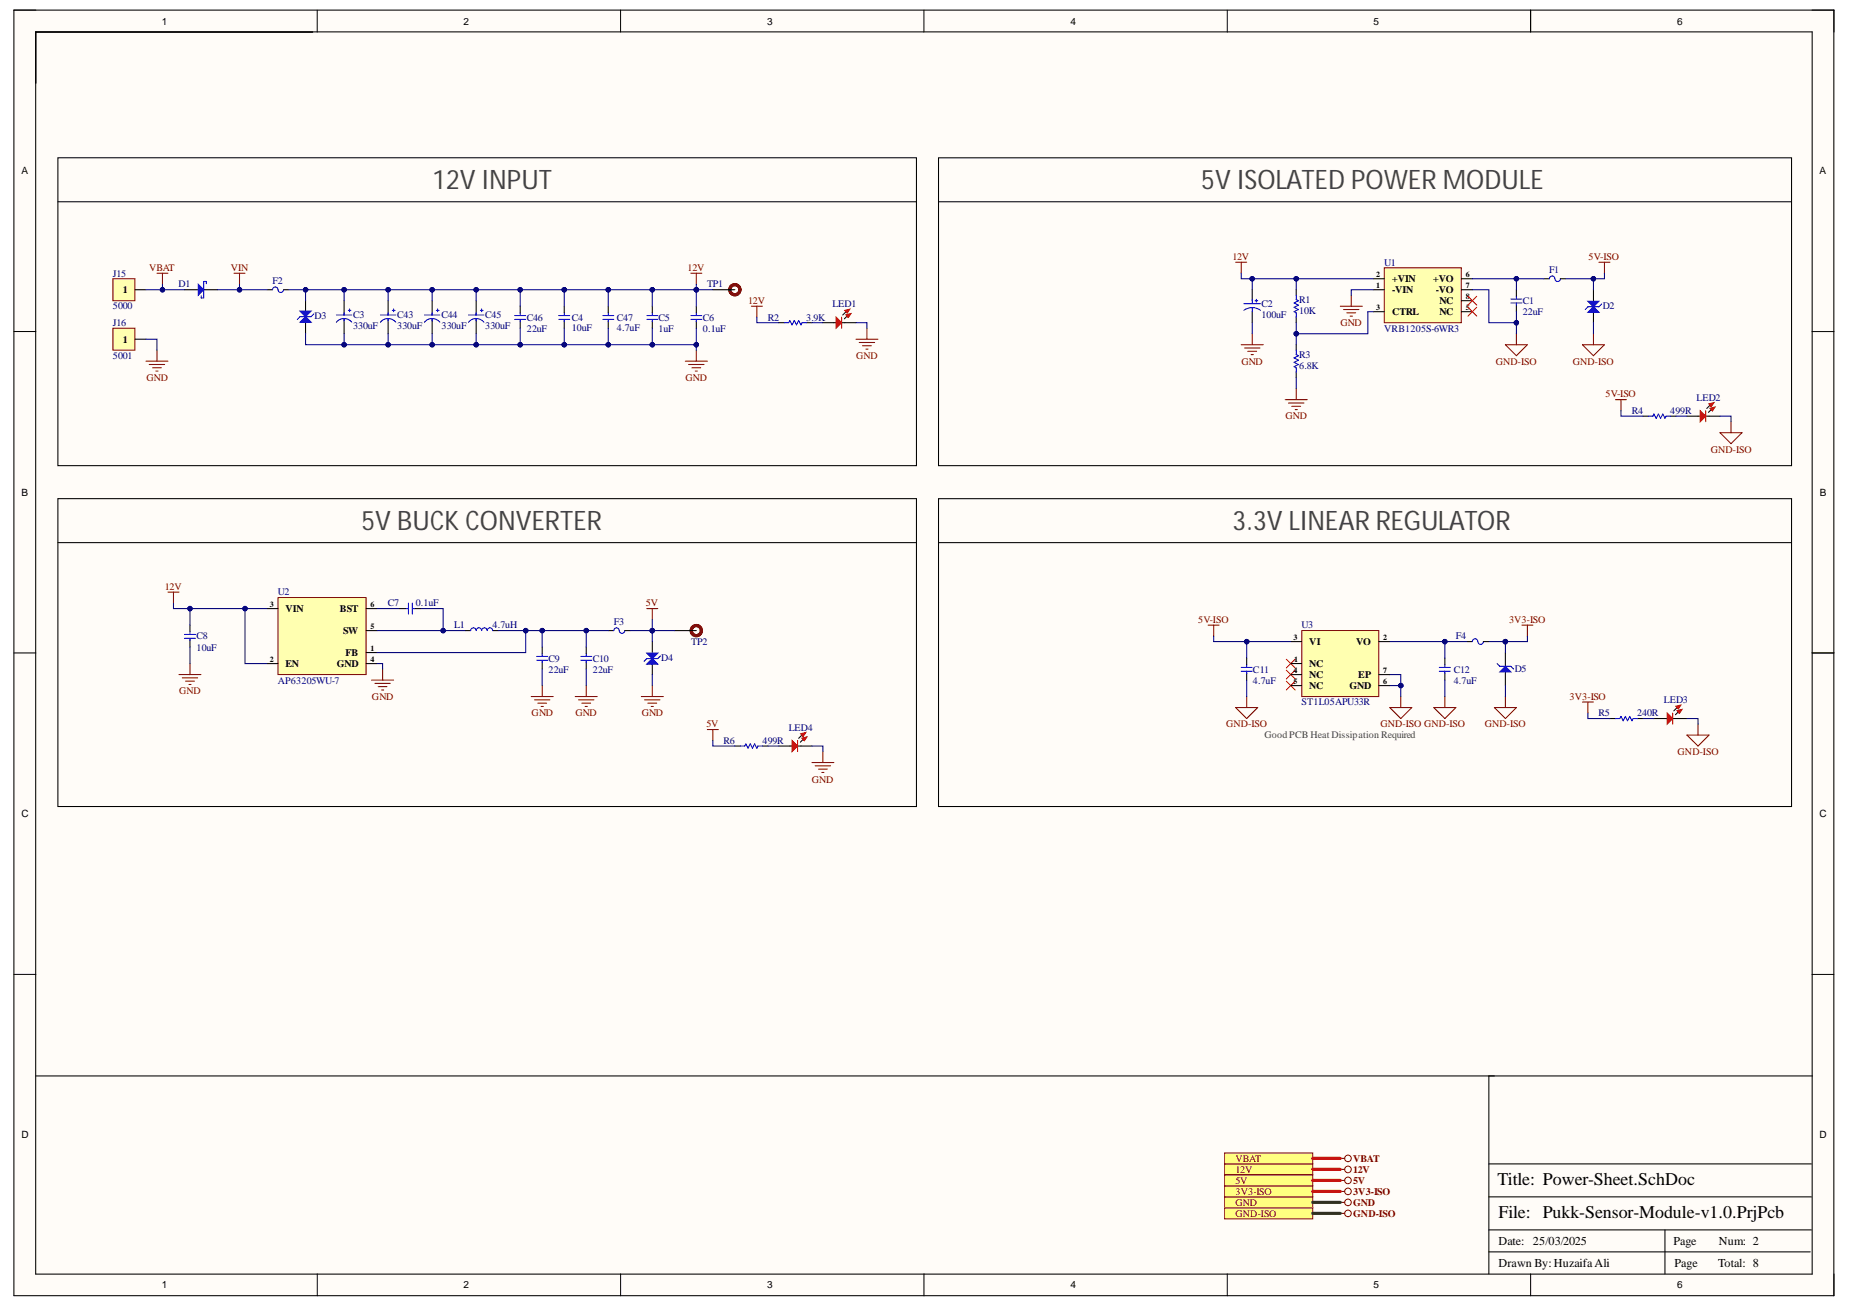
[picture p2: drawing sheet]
<svg xmlns="http://www.w3.org/2000/svg" width="297mm" height="210mm" viewBox="0 0 297 210" stroke-linecap="round" stroke-linejoin="round" font-family="sans-serif">
<defs><g id="words">
<g font-size="4.3" fill="#434343">
<text x="69.5" y="30.3">12V INPUT</text>
<text x="192.9" y="30.3">5V ISOLATED POWER MODULE</text>
<text x="58" y="85.1">5V BUCK CONVERTER</text>
<text x="197.9" y="85.1">3.3V LINEAR REGULATOR</text>
</g>
<g font-size="2.9">
<text x="240.4" y="190.4">Title: Power-Sheet.SchDoc</text>
<text x="240.6" y="195.7">File: Pukk-Sensor-Module-v1.0.PrjPcb</text>
</g>
<g font-size="1.9">
<text x="240.6" y="203.5">Drawn By:HuzaifaAli</text>
<text x="240.6" y="199.9">Date: 25/03/2025</text>
<text x="268.7" y="199.9">Page</text>
<text x="268.9" y="203.5">Page</text>
<text x="275.9" y="203.5">Total: 8</text>
<text x="276" y="199.9">Num: 2</text>
</g>
<g font-size="1.6">
<text x="26" y="4">1</text>
<text x="74.4" y="4">2</text>
<text x="123.2" y="4">3</text>
<text x="171.9" y="4">4</text>
<text x="220.5" y="4">5</text>
<text x="269.3" y="4">6</text>
<text x="3.5" y="28">A</text>
<text x="292.1" y="28">A</text>
<text x="19.7" y="47.1">1</text>
<text x="223.5" y="45.3">+VIN</text>
<text x="223.5" y="47.1">-VIN</text>
<text x="230.1" y="45.3">+VO</text>
<text x="230.5" y="47.1">-VO</text>
<text x="223.5" y="50.6">CTRL</text>
<text x="231.1" y="48.9">NC</text>
<text x="231.1" y="50.6">NC</text>
<text x="19.7" y="55">1</text>
<text x="3.5" y="79.6">B</text>
<text x="292.2" y="79.6">B</text>
<text x="45.9" y="98.3">VIN</text>
<text x="54.6" y="98.3">BST</text>
<text x="55.1" y="101.9">SW</text>
<text x="45.9" y="107.1">EN</text>
<text x="54.1" y="107.1">GND</text>
<text x="55.5" y="105.3">FB</text>
<text x="210.2" y="103.5">VI</text>
<text x="210.2" y="107.1">NC</text>
<text x="217.8" y="103.5">VO</text>
<text x="210.2" y="108.9">NC</text>
<text x="210.2" y="110.6">NC</text>
<text x="216.7" y="110.6">GND</text>
<text x="218.1" y="108.9">EP</text>
<text x="3.5" y="131.3">C</text>
<text x="292.1" y="131.3">C</text>
<text x="3.5" y="182.8">D</text>
<text x="292.1" y="182.8">D</text>
<text x="26" y="206.9">1</text>
<text x="74.4" y="206.9">2</text>
<text x="123.2" y="206.9">3</text>
<text x="171.9" y="206.9">4</text>
<text x="220.5" y="206.9">5</text>
<text x="269.3" y="206.9">6</text>
</g>
<g font-size="1.6" fill="#800000">
<text x="197.9" y="41.8">12V</text>
<text x="255.1" y="41.8">5V-ISO</text>
<text x="23.9" y="43.5">VBAT</text>
<text x="37.1" y="43.5">VIN</text>
<text x="110.4" y="43.5">12V</text>
<text x="120.1" y="48.9">12V</text>
<text x="215.2" y="52.4">GND</text>
<text x="137.5" y="57.6">GND</text>
<text x="199.3" y="58.6">GND</text>
<text x="240.2" y="58.6">GND-ISO</text>
<text x="252.5" y="58.6">GND-ISO</text>
<text x="23.5" y="61.2">GND</text>
<text x="110.1" y="61.2">GND</text>
<text x="257.8" y="63.8">5V-ISO</text>
<text x="206.4" y="67.4">GND</text>
<text x="274.7" y="72.7">GND-ISO</text>
<text x="26.5" y="94.8">12V</text>
<text x="103.7" y="97.4">5V</text>
<text x="192.4" y="100.1">5V-ISO</text>
<text x="242.3" y="100.1">3V3-ISO</text>
<text x="28.8" y="111.5">GND</text>
<text x="59.7" y="112.4">GND</text>
<text x="252" y="112.4">3V3-ISO</text>
<text x="85.4" y="115">GND</text>
<text x="92.4" y="115">GND</text>
<text x="103" y="115">GND</text>
<text x="113.4" y="116.8">5V</text>
<text x="196.9" y="116.8">GND-ISO</text>
<text x="221.6" y="116.8">GND-ISO GND-ISO</text>
<text x="238.4" y="116.8">GND-ISO</text>
<text x="130.4" y="125.7">GND</text>
<text x="269.4" y="121.2">GND-ISO</text>
<text x="198.4" y="191.9">3V3-ISO</text>
<text x="198.4" y="188.3">12V</text>
<text x="198.4" y="186.6">VBAT</text>
<text x="198.4" y="190.1">5V</text>
<text x="217.2" y="191.9">3V3-ISO</text>
<text x="217.2" y="188.3">12V</text>
<text x="217.2" y="186.6">VBAT</text>
<text x="217.2" y="190.1">5V</text>
<text x="198.4" y="193.7">GND</text>
<text x="198.4" y="195.4">GND-ISO</text>
<text x="217.2" y="193.7">GND</text>
<text x="217.2" y="195.4">GND-ISO</text>
</g>
<g font-size="1.6" fill="#000080">
<text x="18.1" y="44.5">J15</text>
<text x="28.7" y="46.1">D1</text>
<text x="43.7" y="45.6">F2</text>
<text x="113.5" y="46.1">TP1</text>
<text x="222.2" y="42.7">U1</text>
<text x="248.7" y="43.9">F1</text>
<text x="18.1" y="49.7">5000</text>
<text x="18.1" y="52.4">J16</text>
<text x="50.5" y="51.2">D3</text>
<text x="56.7" y="51.1">C3</text>
<text x="56.7" y="52.8">330uF</text>
<text x="63.8" y="51.1">C43</text>
<text x="63.8" y="52.8">330uF</text>
<text x="70.9" y="51.1">C44</text>
<text x="70.9" y="52.8">330uF</text>
<text x="77.9" y="51.1">C45</text>
<text x="77.9" y="52.8">330uF</text>
<text x="84.6" y="51.5">C46</text>
<text x="84.6" y="53.3">22uF</text>
<text x="91.8" y="51.5">C4</text>
<text x="91.8" y="53.1">10uF</text>
<text x="99.1" y="51.5">C47</text>
<text x="99.1" y="53.1">4.7uF</text>
<text x="105.7" y="51.5">C5</text>
<text x="105.7" y="53.3">1uF</text>
<text x="112.9" y="51.5">C6</text>
<text x="112.9" y="53.3">0.1uF</text>
<text x="123.3" y="51.5">R2</text>
<text x="129.4" y="51.5">3.9K</text>
<text x="133.7" y="49.3">LED1</text>
<text x="202.5" y="49.4">C2</text>
<text x="202.5" y="51.1">100uF</text>
<text x="208.6" y="48.7">R1</text>
<text x="208.6" y="50.5">10K</text>
<text x="222.2" y="53.3">VRB1205S-6WR3</text>
<text x="244.5" y="48.9">C1</text>
<text x="244.5" y="50.6">22uF</text>
<text x="257.3" y="49.6">D2</text>
<text x="18.1" y="57.6">5001</text>
<text x="208.6" y="57.5">R3</text>
<text x="208.6" y="59.3">6.8K</text>
<text x="272.4" y="64.3">LED2</text>
<text x="262" y="66.5">R4</text>
<text x="268.2" y="66.5">499R</text>
<text x="44.6" y="95.6">U2</text>
<text x="62.3" y="97.4">C7</text>
<text x="66.7" y="97.4">0.1uF</text>
<text x="72.9" y="100.9">L1</text>
<text x="79.1" y="100.9">4.7uH</text>
<text x="98.6" y="100.4">F3</text>
<text x="209" y="100.9">U3</text>
<text x="31.6" y="102.7">C8</text>
<text x="31.6" y="104.5">10uF</text>
<text x="88.1" y="106.3">C9</text>
<text x="95.2" y="106.3">C10</text>
<text x="106.2" y="106.2">D4</text>
<text x="111" y="103.5">TP2</text>
<text x="233.7" y="102.7">F4</text>
<text x="243.2" y="107.9">D5</text>
<text x="44.6" y="109.8">AP63205WU-7</text>
<text x="88.1" y="108">22uF</text>
<text x="95.2" y="108">22uF</text>
<text x="201.2" y="108">C11</text>
<text x="201.2" y="109.8">4.7uF</text>
<text x="209" y="113.3">ST1L05APU33R</text>
<text x="233.4" y="108">C12</text>
<text x="233.4" y="109.8">4.7uF</text>
<text x="267.2" y="112.8">LED3</text>
<text x="116.2" y="119.4">R6</text>
<text x="122.4" y="119.4">499R</text>
<text x="126.6" y="117.3">LED4</text>
<text x="256.7" y="115">R5</text>
<text x="262.8" y="115">240R</text>
</g>
<text font-size="1.6" fill="#434343" x="203" y="118.6">Good PCB Heat Dissipation Required</text>
<g font-size="1.3">
<text x="221" y="44.5">2</text>
<text x="221" y="46.2">1</text>
<text x="235.4" y="46.2">7</text>
<text x="235.4" y="44.5">6</text>
<text x="221" y="49.8">3</text>
<text x="235.4" y="48">8</text>
<text x="235.4" y="49.8">5</text>
<text x="43.3" y="97.5">3</text>
<text x="59.5" y="101">5</text>
<text x="59.5" y="97.5">6</text>
<text x="43.3" y="106.3">2</text>
<text x="59.5" y="104.6">1</text>
<text x="59.5" y="106.3">4</text>
<text x="207.7" y="102.8">3</text>
<text x="207.8" y="106.3">1</text>
<text x="222.1" y="102.8">2</text>
<text x="207.7" y="108.1">4</text>
<text x="207.7" y="109.8">5</text>
<text x="222.1" y="109.8">6</text>
<text x="222.1" y="108.1">7</text>
</g>
</g></defs>
<g fill="#fffcf8">
<path d="M2.2 1.6h292.3v206.5h-292.3z" fill-rule="evenodd"/>
<path d="M5.8 5.2h285.1v199.4h-285.1z" fill-rule="evenodd"/>
</g>
<g fill="none" stroke="#000" stroke-width=".16">
<path d="M2.2 1.6h3.6M50.9 1.6v3.6M99.6 1.6v3.6M148.3 1.6v3.6M197 1.6v3.6M245.8 1.6v3.6M290.9 1.6h3.6v3.6M2.2 53.2h3.6M290.9 53.3h3.6M2.2 104.9h3.6M290.9 104.9h3.6M2.2 156.5h3.6"/>
<path d="M290.9 156.5h3.6M50.9 204.6v3.5M99.6 204.6v3.5M148.4 204.6v3.5M197 204.6v3.5M245.8 204.6v3.5M294.5 204.6v3.5"/>
</g>
<g fill="none" stroke="#000" stroke-width=".17">
<path d="M2.2 1.6h292.2v206.5h-292.2zM5.7 5.1h285.3v199.5h-285.3zM245.8 1.6v3.5M9.3 25.3h137.8v49.5h-137.8zM9.3 32.4h137.8M136 50.8l-.4 .4M9.3 80.1h137.8v49.4h-137.8zM9.3 87.1h137.8M291 104.9h3.5M291 172.8h-51.9v31.8M239.1 197.5h51.7M239.1 192.2h51.7"/>
<path d="M239.1 186.9h51.7M267.3 197.5v7.1M239.1 201.1h51.6"/>
</g>
<path d="M135.8 50.6l.8-.3-.4 .7z" fill-rule="evenodd" fill="#c00"/>
<path d="M135.8 50.6l.8-.3-.4 .7z" fill="none" stroke="#c00" stroke-width=".16"/>
<path d="M135.8 50.1l-.5 .5" fill="none" stroke="#000" stroke-width=".17"/>
<path d="M135.6 49.9l.9-.3-.5 .7z" fill-rule="evenodd" fill="#c00"/>
<path d="M135.6 49.9l.9-.3-.5 .7z" fill="none" stroke="#c00" stroke-width=".16"/>
<path d="M132.1 51.8h2.1M135.1 51.8h2.3" fill="none" stroke="#000" stroke-width=".17"/>
<path d="M135.1 50.9v1.8" fill="none" stroke="#c00" stroke-width=".17"/>
<path d="M134.2 50.9l.9 .9-.9 .9z" fill="#c00"/>
<path d="M134.2 50.9l.9 .9-.9 .9z" fill="none" stroke="#c00" stroke-width=".17"/>
<path d="M120.6 49.2h1.8M121.5 49.2v1.7M137.4 54.5h3.6M138 55h2.4M138.5 55.5h1.4M139 56.1h.4M139.2 52.7v1.8M194 100.4h1.7M194.9 100.4v1.8M244.4 100.4h1.7M245.2 100.4v1.8" fill="none" stroke="#800000" stroke-width=".17"/>
<path d="M125.1 51.8h.8M129.5 51.8h.9M150.7 80.1h137v49.4h-137zM150.7 87.1h137M200.2 105.7v1M200.2 108.1v1.1M269.5 114.3l-.5 .5" fill="none" stroke="#000" stroke-width=".17"/>
<path d="M125.9 51.8h.7l.2-.3 .4 .7 .3-.7 .4 .7 .3-.7 .4 .7 .2-.4h.7M199.3 107.8h1.8M199.3 107.2h1.8M200.2 106.7v.4M200.2 107.8v.4" fill="none" stroke="#00f" stroke-width=".17"/>
<path d="M206.5 105.9l1.5 1.4M206.5 107.6l1.5 1.4M206.5 109.4l1.5 1.4M208 105.9l-1.5 1.4M208 107.6l-1.5 1.4M208 109.4l-1.5 1.4" fill="none" stroke="#f00" stroke-width=".16"/>
<path d="M269.2 114.1l.9-.2-.4 .7z" fill-rule="evenodd" fill="#c00"/>
<path d="M269.2 114.1l.9-.2-.4 .7z" fill="none" stroke="#c00" stroke-width=".16"/>
<path d="M269.3 113.6l-.6 .6" fill="none" stroke="#000" stroke-width=".17"/>
<path d="M269.1 113.4l.8-.2-.4 .6z" fill-rule="evenodd" fill="#c00"/>
<path d="M269.1 113.4l.8-.2-.4 .6z" fill="none" stroke="#c00" stroke-width=".16"/>
<path d="M265.6 115.4h2.1M268.6 115.4h2.3" fill="none" stroke="#000" stroke-width=".17"/>
<path d="M268.6 114.5v1.8" fill="none" stroke="#c00" stroke-width=".17"/>
<path d="M267.7 114.5l.9 .9-.9 .9z" fill="#c00"/>
<path d="M267.7 114.5l.9 .9-.9 .9z" fill="none" stroke="#c00" stroke-width=".17"/>
<path d="M254.1 112.7h1.7M255 112.7v1.8" fill="none" stroke="#800000" stroke-width=".17"/>
<path d="M258.5 115.4h.9M262.9 115.4h.9M5.8 172.8h234.1" fill="none" stroke="#000" stroke-width=".17"/>
<path d="M259.4 115.4h.7l.2-.3 .3 .7 .4-.7 .3 .7 .4-.7 .3 .7 .2-.4h.7" fill="none" stroke="#00f" stroke-width=".17"/>
<path d="M209 101.3h12.4v10.6h-12.4z" fill-rule="evenodd" fill="#ffffb0"/>
<path d="M209 101.3h12.4v10.6h-12.4z" fill="none" stroke="#800000" stroke-width=".16"/>
<path d="M29.6 46.5h2.2M32.7 46.5h2.2M207.2 103h1.8M207.2 106.6h1.8M207.2 110.1h1.8M207.2 108.3h1.8M221.4 103h1.7M221.4 110.1h1.7M221.4 108.3h1.7M235.5 103h.9M238.2 103h.9" fill="none" stroke="#000" stroke-width=".17"/>
<path d="M236.4 103a.44 .44 0 0 1 .4-.4 .44 .44 0 0 1 .5 .4 .44 .44 0 0 0 .4 .5 .44 .44 0 0 0 .5-.5" fill="none" stroke="#00f" stroke-width=".17"/>
<path d="M25.2 43.9h1.8M26.1 43.9v1.7" fill="none" stroke="#800000" stroke-width=".17"/>
<path d="M31.8 45.6l.9 .9-.9 .9z" fill="#00f"/>
<path d="M31.8 45.6l.9 .9-.9 .9zM33.1 45.6v-.4h-.4v2.7h-.4v-.4" fill="none" stroke="#00f" stroke-width=".17"/>
<path d="M150.7 25.3h137v49.5h-137zM150.7 32.4h137" fill="none" stroke="#000" stroke-width=".17"/>
<path d="M222.3 43h12.3v8.8h-12.3z" fill-rule="evenodd" fill="#ffffb0"/>
<path d="M222.3 43h12.3v8.8h-12.3z" fill="none" stroke="#800000" stroke-width=".16"/>
<g fill="none" stroke="#000" stroke-width=".17">
<path d="M42.9 46.5h.9M45.5 46.5h.9M114.5 46.5h3.5M208.1 46.5v.9M208.1 50.9v.9M208.1 55.4v.8M208.1 59.8v.9M220.5 46.5h1.8M220.5 44.8h1.8M220.5 50.1h1.8M234.6 48.3h1.8M234.6 46.5h1.8"/>
<path d="M234.6 44.8h1.8M234.6 50.1h1.8M243.5 46.5v1.1M243.5 48.9v1.2M128.9 118.8l-.4 .4"/>
</g>
<g fill="none" stroke="#800000" stroke-width=".17">
<path d="M37.6 43.9h1.7M38.5 43.9v1.7M110 58h3.6M110.6 58.5h2.4M110.9 43.9h1.8M111.1 59.1h1.4M111.6 59.6h.4M111.8 43.9v1.7M111.8 56.2v1.8M198.4 42.1h1.8M199.3 42.1v1.8M199.3 55.4h3.5"/>
<path d="M199.8 55.9h2.5M200.3 56.4h1.5M200.9 56.9h.3M201.1 53.6v1.8M215.2 49.2h3.5M215.7 49.7h2.5M216.3 50.2h1.4M216.8 50.8h.3M217 47.4v1.8M241.7 55.4h3.5l-1.7 1.7zM243.5 53.6v1.8M256.7 42.1h1.8"/>
<path d="M257.6 42.1v1.8M206.4 64.2h3.5M206.9 64.7h2.5M207.4 65.3h1.4M208 65.8h.3M208.1 62.4v1.8"/>
</g>
<path d="M43.8 46.5a.44 .44 0 0 1 .4-.4 .44 .44 0 0 1 .4 .4 .44 .44 0 0 0 .5 .5 .44 .44 0 0 0 .4-.5M208.1 47.4v.7l.4 .2-.7 .4 .7 .3-.7 .4 .7 .3-.7 .4 .3 .1v.7M208.1 56.2v.7l.4 .2-.7 .4 .7 .3-.7 .4 .7 .3-.7 .4 .3 .2v.7M242.6 48.7h1.8M242.6 48h1.8M243.5 47.6v.3M243.5 48.7v.3" fill="none" stroke="#00f" stroke-width=".17"/>
<circle cx="118" cy="46.5" r=".81" fill="none" stroke="#5b0f00" stroke-width=".51"/>
<path d="M235.7 47.6l1.4 1.4M235.7 49.4l1.4 1.4M237.1 47.6l-1.4 1.4M237.1 49.4l-1.4 1.4" fill="none" stroke="#f00" stroke-width=".16"/>
<path d="M128.7 118.5l.9-.2-.4 .7z" fill-rule="evenodd" fill="#c00"/>
<path d="M128.7 118.5l.9-.2-.4 .7z" fill="none" stroke="#c00" stroke-width=".16"/>
<path d="M128.8 118l-.6 .6" fill="none" stroke="#000" stroke-width=".17"/>
<path d="M128.6 117.8l.8-.2-.4 .7z" fill-rule="evenodd" fill="#c00"/>
<path d="M128.6 117.8l.8-.2-.4 .7z" fill="none" stroke="#c00" stroke-width=".16"/>
<path d="M125.1 119.8h2.1M128.1 119.8h2.3" fill="none" stroke="#000" stroke-width=".17"/>
<path d="M128.1 118.9v1.8" fill="none" stroke="#c00" stroke-width=".17"/>
<path d="M127.2 118.9l.9 .9-.9 .9z" fill="#c00"/>
<path d="M127.2 118.9l.9 .9-.9 .9z" fill="none" stroke="#c00" stroke-width=".17"/>
<path d="M103.8 97.7h1.8M104.7 97.7v1.8M113.6 117.2h1.7M114.5 117.2v1.7M130.4 122.5h3.5M130.9 123h2.5M131.4 123.5h1.4M132 124.1h.3M132.1 120.7v1.8" fill="none" stroke="#800000" stroke-width=".17"/>
<path d="M108.3 101.3h3.5M118 119.8h.9M122.4 119.8h.9" fill="none" stroke="#000" stroke-width=".17"/>
<path d="M118.9 119.8h.7l.2-.3 .3 .7 .4-.7 .3 .7 .4-.7 .3 .7 .2-.4h.7" fill="none" stroke="#00f" stroke-width=".17"/>
<circle cx="111.8" cy="101.3" r=".81" fill="none" stroke="#5b0f00" stroke-width=".51"/>
<path d="M44.6 96h14.2v12.3h-14.2z" fill-rule="evenodd" fill="#ffffb0"/>
<path d="M44.6 96h14.2v12.3h-14.2z" fill="none" stroke="#800000" stroke-width=".16"/>
<g fill="none" stroke="#000" stroke-width=".17">
<path d="M255.8 46.5v1.8M255.8 50.1v1.7M42.9 97.7h1.7M58.8 97.7h1.8M64.1 97.7h1M66.5 97.7h1.1M30.5 100.4v1M30.5 102.8v1.1M42.9 106.6h1.7M58.8 104.8h1.8M58.8 106.6h1.8M58.8 101.3h1.8"/>
<path d="M87.1 103.9v1.1M87.1 106.3v1.2M94.1 103.9v1.1M94.1 106.3v1.2"/>
</g>
<g fill="none" stroke="#00f" stroke-width=".17">
<path d="M65.1 97.7h.4M65.6 96.9v1.7M66.2 97.7h.4M66.2 96.9v1.7M29.6 102.5h1.8M29.6 101.9h1.8M30.5 101.4v.4M30.5 102.5v.4M86.2 106h1.7M86.2 105.4h1.7M87.1 105v.3M87.1 106v.4"/>
<path d="M93.2 106h1.8M93.2 105.4h1.8M94.1 105v.3M94.1 106v.4"/>
</g>
<g fill="none" stroke="#800000" stroke-width=".17">
<path d="M27 95.1h1.7M27.9 95.1v1.8M28.7 108.3h3.6M29.3 108.9h2.4M29.8 109.4h1.4M30.3 109.9h.4M30.5 106.6v1.7M59.7 109.2h3.5M60.2 109.7h2.5M60.7 110.3h1.4M61.3 110.8h.3M61.4 107.5v1.7"/>
<path d="M85.3 111.9h3.5M85.8 112.4h2.5M86.4 112.9h1.4M86.9 113.5h.3M87.1 110.1v1.8M92.4 111.9h3.5M92.9 112.4h2.5M93.4 112.9h1.4M94 113.5h.3M94.1 110.1v1.8M103 111.9h3.5M103.5 112.4h2.5"/>
<path d="M104 112.9h1.4M104.6 113.5h.3M104.7 110.1v1.8M198.4 113.6h3.5l-1.7 1.8zM200.2 111.9v1.7M230.2 113.6h3.6l-1.8 1.8zM232 111.9v1.7M239.9 113.6h3.6l-1.8 1.8zM241.7 111.9v1.7M270.9 118.1h3.5l-1.8 1.7zM272.6 116.3v1.8"/>
</g>
<path d="M255 50.2l.8-.9 .9 .9z" fill="#00f"/>
<path d="M255 50.2l.8-.9 .9 .9zM257.2 48.8l-.5 .5h-1.7l-.5 .4" fill="none" stroke="#00f" stroke-width=".17"/>
<path d="M255 48.4h1.7l-.9 .9z" fill="#00f"/>
<path d="M255 48.4h1.7l-.9 .9z" fill="none" stroke="#00f" stroke-width=".17"/>
<path d="M254.1 55.4h3.5l-1.8 1.7zM255.8 53.6v1.8" fill="none" stroke="#800000" stroke-width=".17"/>
<path d="M104.7 103v1.8M104.7 106.6v1.7" fill="none" stroke="#000" stroke-width=".17"/>
<path d="M103.8 106.7l.9-.9 .9 .9z" fill="#00f"/>
<path d="M103.8 106.7l.9-.9 .9 .9zM106.1 105.3l-.5 .5h-1.8l-.4 .4" fill="none" stroke="#00f" stroke-width=".17"/>
<path d="M103.8 104.9h1.8l-.9 .9z" fill="#00f"/>
<path d="M248.8 44.8a.44 .44 0 0 1 .4-.5 .44 .44 0 0 1 .5 .5 .44 .44 0 0 0 .4 .4 .44 .44 0 0 0 .4-.4M103.8 104.9h1.8l-.9 .9z" fill="none" stroke="#00f" stroke-width=".17"/>
<path d="M247.9 44.8h.9M250.5 44.8h.9M241.7 104.8v2.2M241.7 107.9v2.2" fill="none" stroke="#000" stroke-width=".17"/>
<path d="M240.8 107.9l.9-.9 .9 .9z" fill="#00f"/>
<path d="M89.7 51.3h1.8M89.7 50.7h1.8M90.6 50.2v.4M90.6 51.3v.3M110.9 51.3h1.8M110.9 50.7h1.8M111.8 50.2v.4M111.8 51.3v.3M240.4 106.6l.4 .4h1.8l.4 .5M240.8 107.9l.9-.9 .9 .9z" fill="none" stroke="#00f" stroke-width=".17"/>
<path d="M223.1 113.6h3.6l-1.8 1.8zM224.9 111.9v1.7" fill="none" stroke="#800000" stroke-width=".17"/>
<path d="M90.6 49.2v1M90.6 51.6v1.1M111.8 49.2v1M111.8 51.6v1.1" fill="none" stroke="#000" stroke-width=".17"/>
<path d="M196.6 192.2h14.2v1.8h-14.2z" fill-rule="evenodd" fill="#ffff80"/>
<g fill="none" stroke="#800000" stroke-width=".16">
<path d="M196.6 192.2h14.2v1.8h-14.2z"/>
<circle cx="216.4" cy="193.1" r=".53"/>
</g>
<path d="M215.2 193.1h.7" fill="none" stroke="#800000" stroke-width=".17"/>
<path d="M196.6 190.5h14.2v1.7h-14.2z" fill-rule="evenodd" fill="#ffff80"/>
<g fill="none" stroke="#800000" stroke-width=".16">
<path d="M196.6 190.5h14.2v1.7h-14.2z"/>
<circle cx="216.4" cy="191.3" r=".53"/>
</g>
<path d="M215.2 191.3h.7" fill="none" stroke="#800000" stroke-width=".17"/>
<path d="M196.6 186.9h14.2v1.8h-14.2z" fill-rule="evenodd" fill="#ffff80"/>
<g fill="none" stroke="#800000" stroke-width=".16">
<path d="M196.6 186.9h14.2v1.8h-14.2z"/>
<circle cx="216.4" cy="187.8" r=".53"/>
</g>
<path d="M215.2 187.8h.7" fill="none" stroke="#800000" stroke-width=".17"/>
<path d="M196.6 185.2h14.2v1.7h-14.2z" fill-rule="evenodd" fill="#ffff80"/>
<g fill="none" stroke="#800000" stroke-width=".16">
<path d="M196.6 185.2h14.2v1.7h-14.2z"/>
<circle cx="216.4" cy="186" r=".53"/>
</g>
<path d="M215.2 186h.7" fill="none" stroke="#800000" stroke-width=".17"/>
<path d="M196.6 194h14.2v1.8h-14.2z" fill-rule="evenodd" fill="#ffff80"/>
<g fill="none" stroke="#800000" stroke-width=".16">
<path d="M196.6 194h14.2v1.8h-14.2z"/>
<circle cx="216.4" cy="194.9" r=".53"/>
</g>
<path d="M215.2 194.9h.7" fill="none" stroke="#800000" stroke-width=".17"/>
<path d="M196.6 188.7h14.2v1.8h-14.2z" fill-rule="evenodd" fill="#ffff80"/>
<g fill="none" stroke="#800000" stroke-width=".16">
<path d="M196.6 188.7h14.2v1.8h-14.2z"/>
<circle cx="216.4" cy="189.6" r=".53"/>
</g>
<path d="M215.2 189.6h.7" fill="none" stroke="#800000" stroke-width=".17"/>
<path d="M274.8 65.8l-.5 .4" fill="none" stroke="#000" stroke-width=".17"/>
<path d="M274.5 65.6l.9-.2-.4 .6z" fill-rule="evenodd" fill="#c00"/>
<path d="M274.5 65.6l.9-.2-.4 .6z" fill="none" stroke="#c00" stroke-width=".16"/>
<path d="M274.6 65.1l-.6 .5" fill="none" stroke="#000" stroke-width=".17"/>
<path d="M274.4 64.9l.8-.2-.4 .6z" fill-rule="evenodd" fill="#c00"/>
<path d="M274.4 64.9l.8-.2-.4 .6z" fill="none" stroke="#c00" stroke-width=".16"/>
<path d="M270.9 66.8h2.1M273.9 66.8h2.3" fill="none" stroke="#000" stroke-width=".17"/>
<path d="M273.9 66v1.7" fill="none" stroke="#c00" stroke-width=".17"/>
<path d="M273 66l.9 .8-.9 .9z" fill="#c00"/>
<path d="M273 66l.9 .8-.9 .9z" fill="none" stroke="#c00" stroke-width=".17"/>
<path d="M263.8 66.8h.9M268.2 66.8h.9M74.7 101.3h.9M79.1 101.3h.9M97.7 101.3h.8M100.3 101.3h.9" fill="none" stroke="#000" stroke-width=".17"/>
<path d="M264.7 66.8h.7l.2-.3 .3 .7 .4-.7 .3 .7 .4-.7 .3 .7 .2-.4h.7M75.6 101.3a.44 .44 0 0 1 .4-.5 .44 .44 0 0 1 .5 .5 .44 .44 0 0 1 .4-.5 .44 .44 0 0 1 .4 .5 .44 .44 0 0 1 .5-.5 .44 .44 0 0 1 .4 .5 .44 .44 0 0 1 .5-.5 .44 .44 0 0 1 .4 .5M98.5 101.3a.44 .44 0 0 1 .5-.5 .44 .44 0 0 1 .4 .5 .44 .44 0 0 0 .5 .4 .44 .44 0 0 0 .4-.4" fill="none" stroke="#00f" stroke-width=".17"/>
<path d="M259.4 64.2h1.7M260.3 64.2v1.8M276.2 69.5h3.5l-1.8 1.8zM277.9 67.7v1.8" fill="none" stroke="#800000" stroke-width=".17"/>
<path d="M18.1 44.8h3.6v3.5h-3.6z" fill-rule="evenodd" fill="#ffffb0"/>
<path d="M18.1 44.8h3.6v3.5h-3.6z" fill="none" stroke="#800000" stroke-width=".16"/>
<path d="M21.7 46.5h1.7" fill="none" stroke="#000" stroke-width=".17"/>
<path d="M18.1 52.7h3.6v3.5h-3.6z" fill-rule="evenodd" fill="#ffffb0"/>
<path d="M18.1 52.7h3.6v3.5h-3.6z" fill="none" stroke="#800000" stroke-width=".16"/>
<path d="M21.7 54.5h1.7M49.1 48.3v1.8M49.1 51.8v1.8M55.2 48.3v2.3M55.2 51.3v2.3M62.3 48.3v2.3M62.3 51.3v2.3M69.4 48.3v2.3M69.4 51.3v2.3M76.5 48.3v2.3M76.5 51.3v2.3" fill="none" stroke="#000" stroke-width=".17"/>
<path d="M23.4 58h3.6M24 58.5h2.4M24.5 59.1h1.4M25 59.6h.4M25.2 56.2v1.8" fill="none" stroke="#800000" stroke-width=".17"/>
<g fill="none" stroke="#00f" stroke-width=".17">
<path d="M54 50.6h2.5M55.2 50.2v.4M55.2 51.2v.3M55.9 49.8h.5M56.1 49.6v.5M56.5 51.7a1.56 1.56 0 0 0-2.5 .1M61.1 50.6h2.5M62.3 50.2v.4M62.3 51.2v.3M63 49.8h.4M63.2 49.6v.5M63.5 51.7a1.56 1.56 0 0 0-2.4 .1"/>
<path d="M68.1 50.6h2.5M69.4 50.2v.4M69.4 51.2v.3M70.1 49.8h.4M70.3 49.6v.5M70.6 51.7a1.56 1.56 0 0 0-2.5 .1M75.2 50.6h2.5M76.5 50.2v.4M76.5 51.2v.3M77.1 49.8h.5M77.3 49.6v.5M77.7 51.7a1.56 1.56 0 0 0-2.5 .1"/>
</g>
<path d="M48.2 51.7l.9-.8 .8 .8z" fill="#00f"/>
<path d="M48.2 51.7l.9-.8 .8 .8zM50.4 50.4l-.5 .5h-1.7l-.5 .4" fill="none" stroke="#00f" stroke-width=".17"/>
<path d="M48.2 50h1.7l-.8 .9z" fill="#00f"/>
<g fill="none" stroke="#00f" stroke-width=".17">
<path d="M48.2 50h1.7l-.8 .9zM82.6 51.3h1.8M82.6 50.7h1.8M83.5 50.2v.4M83.5 51.3v.3M96.8 51.3h1.7M96.8 50.7h1.7M97.7 50.2v.4M97.7 51.3v.3M103.8 51.3h1.8M103.8 50.7h1.8M104.7 50.2v.4"/>
<path d="M104.7 51.3v.3M199.7 49.8a2.22 2.22 0 0 1 2.7 0M199.7 48.8h2.7M201.1 48.1v.7M201.1 49.4v.7M201.5 48.3h.4M201.7 48.1v.4M231.1 107.8h1.8M231.1 107.2h1.8M232 106.7v.4M232 107.8v.4"/>
</g>
<path d="M83.5 49.2v1M83.5 51.6v1.1M97.7 49.2v1M97.7 51.6v1.1M104.7 49.2v1M104.7 51.6v1.1M201.1 46.5v1.8M201.1 50.1v1.7M232 105.7v1M232 108.1v1.1" fill="none" stroke="#000" stroke-width=".17"/>
<path d="M121.5 50.9v.9h3.6M130.4 51.8h1.7M137.4 51.8h1.8v.9M223.1 110.1h1.8" fill="none" stroke="#000080" stroke-width=".17"/>
<circle cx="224.9" cy="110.1" r=".35" fill="#000080"/>
<circle cx="224.9" cy="110.1" r=".35" fill="none" stroke="#000080" stroke-width=".16"/>
<path d="M200.2 103v2.7M232 109.2v2.7" fill="none" stroke="#000080" stroke-width=".17"/>
<circle cx="200.2" cy="103" r=".35" fill="#000080"/>
<circle cx="200.2" cy="103" r=".35" fill="none" stroke="#000080" stroke-width=".16"/>
<path d="M200.2 109.2v2.7M241.7 103v1.8M241.7 110.1v1.8M255 114.5v.9h3.5M263.8 115.4h1.8M270.9 115.4h1.7v.9" fill="none" stroke="#000080" stroke-width=".17"/>
<circle cx="241.7" cy="103" r=".35" fill="#000080"/>
<circle cx="241.7" cy="103" r=".35" fill="none" stroke="#000080" stroke-width=".16"/>
<path d="M232 103v2.7" fill="none" stroke="#000080" stroke-width=".17"/>
<circle cx="232" cy="103" r=".35" fill="#000080"/>
<circle cx="232" cy="103" r=".35" fill="none" stroke="#000080" stroke-width=".16"/>
<path d="M245.2 102.2v.8h-3.5" fill="none" stroke="#000080" stroke-width=".17"/>
<circle cx="241.7" cy="103" r=".35" fill="#000080"/>
<circle cx="241.7" cy="103" r=".35" fill="none" stroke="#000080" stroke-width=".16"/>
<path d="M194.9 102.2v.8h12.3" fill="none" stroke="#000080" stroke-width=".17"/>
<circle cx="200.2" cy="103" r=".35" fill="#000080"/>
<circle cx="200.2" cy="103" r=".35" fill="none" stroke="#000080" stroke-width=".16"/>
<path d="M223.1 108.3h1.8v3.6" fill="none" stroke="#000080" stroke-width=".17"/>
<circle cx="224.9" cy="110.1" r=".35" fill="#000080"/>
<circle cx="224.9" cy="110.1" r=".35" fill="none" stroke="#000080" stroke-width=".16"/>
<path d="M26.1 45.6v.9h3.5" fill="none" stroke="#000080" stroke-width=".17"/>
<circle cx="26.1" cy="46.5" r=".35" fill="#000080"/>
<circle cx="26.1" cy="46.5" r=".35" fill="none" stroke="#000080" stroke-width=".16"/>
<path d="M55.2 46.5v1.8" fill="none" stroke="#000080" stroke-width=".17"/>
<circle cx="55.2" cy="46.5" r=".35" fill="#000080"/>
<circle cx="55.2" cy="46.5" r=".35" fill="none" stroke="#000080" stroke-width=".16"/>
<path d="M90.6 52.7v2.7" fill="none" stroke="#000080" stroke-width=".17"/>
<circle cx="90.6" cy="55.4" r=".35" fill="#000080"/>
<circle cx="90.6" cy="55.4" r=".35" fill="none" stroke="#000080" stroke-width=".16"/>
<path d="M90.6 46.5v2.7" fill="none" stroke="#000080" stroke-width=".17"/>
<circle cx="90.6" cy="46.5" r=".35" fill="#000080"/>
<circle cx="90.6" cy="46.5" r=".35" fill="none" stroke="#000080" stroke-width=".16"/>
<path d="M104.7 52.7v2.7" fill="none" stroke="#000080" stroke-width=".17"/>
<circle cx="104.7" cy="55.4" r=".35" fill="#000080"/>
<circle cx="104.7" cy="55.4" r=".35" fill="none" stroke="#000080" stroke-width=".16"/>
<path d="M104.7 46.5v2.7" fill="none" stroke="#000080" stroke-width=".17"/>
<circle cx="104.7" cy="46.5" r=".35" fill="#000080"/>
<circle cx="104.7" cy="46.5" r=".35" fill="none" stroke="#000080" stroke-width=".16"/>
<path d="M111.8 46.5v2.7" fill="none" stroke="#000080" stroke-width=".17"/>
<circle cx="111.8" cy="46.5" r=".35" fill="#000080"/>
<circle cx="111.8" cy="46.5" r=".35" fill="none" stroke="#000080" stroke-width=".16"/>
<path d="M111.8 52.7v2.7" fill="none" stroke="#000080" stroke-width=".17"/>
<circle cx="111.8" cy="55.4" r=".35" fill="#000080"/>
<circle cx="111.8" cy="55.4" r=".35" fill="none" stroke="#000080" stroke-width=".16"/>
<path d="M38.5 45.6v.9" fill="none" stroke="#000080" stroke-width=".17"/>
<circle cx="38.5" cy="46.5" r=".35" fill="#000080"/>
<circle cx="38.5" cy="46.5" r=".35" fill="none" stroke="#000080" stroke-width=".16"/>
<path d="M201.1 44.8v1.7M201.1 51.8v1.8" fill="none" stroke="#000080" stroke-width=".17"/>
<circle cx="201.1" cy="44.8" r=".35" fill="#000080"/>
<circle cx="201.1" cy="44.8" r=".35" fill="none" stroke="#000080" stroke-width=".16"/>
<path d="M236.4 46.5h2.7v5.3h4.4" fill="none" stroke="#000080" stroke-width=".17"/>
<circle cx="243.5" cy="51.8" r=".35" fill="#000080"/>
<circle cx="243.5" cy="51.8" r=".35" fill="none" stroke="#000080" stroke-width=".16"/>
<path d="M199.3 43.9v.9h21.2M208.1 60.7v1.7" fill="none" stroke="#000080" stroke-width=".17"/>
<circle cx="208.1" cy="44.8" r=".35" fill="#000080"/>
<circle cx="208.1" cy="44.8" r=".35" fill="none" stroke="#000080" stroke-width=".16"/>
<circle cx="201.1" cy="44.8" r=".35" fill="#000080"/>
<circle cx="201.1" cy="44.8" r=".35" fill="none" stroke="#000080" stroke-width=".16"/>
<path d="M208.1 51.8v1.8" fill="none" stroke="#000080" stroke-width=".17"/>
<circle cx="208.1" cy="53.6" r=".35" fill="#000080"/>
<circle cx="208.1" cy="53.6" r=".35" fill="none" stroke="#000080" stroke-width=".16"/>
<path d="M208.1 44.8v1.7" fill="none" stroke="#000080" stroke-width=".17"/>
<circle cx="208.1" cy="44.8" r=".35" fill="#000080"/>
<circle cx="208.1" cy="44.8" r=".35" fill="none" stroke="#000080" stroke-width=".16"/>
<path d="M220.5 50.1h-.9v3.5h-11.5v1.8" fill="none" stroke="#000080" stroke-width=".17"/>
<circle cx="208.1" cy="53.6" r=".35" fill="#000080"/>
<circle cx="208.1" cy="53.6" r=".35" fill="none" stroke="#000080" stroke-width=".16"/>
<path d="M220.5 46.5h-3.5v.9M30.5 97.7v2.7" fill="none" stroke="#000080" stroke-width=".17"/>
<circle cx="30.5" cy="97.7" r=".35" fill="#000080"/>
<circle cx="30.5" cy="97.7" r=".35" fill="none" stroke="#000080" stroke-width=".16"/>
<path d="M39.3 97.7v8.9h3.6" fill="none" stroke="#000080" stroke-width=".17"/>
<circle cx="39.3" cy="97.7" r=".35" fill="#000080"/>
<circle cx="39.3" cy="97.7" r=".35" fill="none" stroke="#000080" stroke-width=".16"/>
<path d="M60.6 97.7h3.5M67.6 97.7h3.6v3.6M30.5 103.9v2.7" fill="none" stroke="#000080" stroke-width=".17"/>
<circle cx="71.2" cy="101.3" r=".35" fill="#000080"/>
<circle cx="71.2" cy="101.3" r=".35" fill="none" stroke="#000080" stroke-width=".16"/>
<path d="M84.4 101.3v3.5h-23.8" fill="none" stroke="#000080" stroke-width=".17"/>
<circle cx="84.4" cy="101.3" r=".35" fill="#000080"/>
<circle cx="84.4" cy="101.3" r=".35" fill="none" stroke="#000080" stroke-width=".16"/>
<path d="M60.6 106.6h.8v.9M87.1 101.3v2.6" fill="none" stroke="#000080" stroke-width=".17"/>
<circle cx="87.1" cy="101.3" r=".35" fill="#000080"/>
<circle cx="87.1" cy="101.3" r=".35" fill="none" stroke="#000080" stroke-width=".16"/>
<path d="M94.1 101.3v2.6" fill="none" stroke="#000080" stroke-width=".17"/>
<circle cx="94.1" cy="101.3" r=".35" fill="#000080"/>
<circle cx="94.1" cy="101.3" r=".35" fill="none" stroke="#000080" stroke-width=".16"/>
<path d="M104.7 99.5v1.8h-3.5M87.1 107.5v2.6M94.1 107.5v2.6" fill="none" stroke="#000080" stroke-width=".17"/>
<circle cx="104.7" cy="101.3" r=".35" fill="#000080"/>
<circle cx="104.7" cy="101.3" r=".35" fill="none" stroke="#000080" stroke-width=".16"/>
<path d="M104.7 101.3h3.6" fill="none" stroke="#000080" stroke-width=".17"/>
<circle cx="104.7" cy="101.3" r=".35" fill="#000080"/>
<circle cx="104.7" cy="101.3" r=".35" fill="none" stroke="#000080" stroke-width=".16"/>
<path d="M104.7 101.3v1.7" fill="none" stroke="#000080" stroke-width=".17"/>
<circle cx="104.7" cy="101.3" r=".35" fill="#000080"/>
<circle cx="104.7" cy="101.3" r=".35" fill="none" stroke="#000080" stroke-width=".16"/>
<path d="M27.9 96.9v.8h15M104.7 108.3v1.8" fill="none" stroke="#000080" stroke-width=".17"/>
<circle cx="39.3" cy="97.7" r=".35" fill="#000080"/>
<circle cx="39.3" cy="97.7" r=".35" fill="none" stroke="#000080" stroke-width=".16"/>
<circle cx="30.5" cy="97.7" r=".35" fill="#000080"/>
<circle cx="30.5" cy="97.7" r=".35" fill="none" stroke="#000080" stroke-width=".16"/>
<path d="M60.6 101.3h14.1" fill="none" stroke="#000080" stroke-width=".17"/>
<circle cx="71.2" cy="101.3" r=".35" fill="#000080"/>
<circle cx="71.2" cy="101.3" r=".35" fill="none" stroke="#000080" stroke-width=".16"/>
<path d="M80 101.3h17.7" fill="none" stroke="#000080" stroke-width=".17"/>
<circle cx="84.4" cy="101.3" r=".35" fill="#000080"/>
<circle cx="84.4" cy="101.3" r=".35" fill="none" stroke="#000080" stroke-width=".16"/>
<circle cx="87.1" cy="101.3" r=".35" fill="#000080"/>
<circle cx="87.1" cy="101.3" r=".35" fill="none" stroke="#000080" stroke-width=".16"/>
<circle cx="94.1" cy="101.3" r=".35" fill="#000080"/>
<circle cx="94.1" cy="101.3" r=".35" fill="none" stroke="#000080" stroke-width=".16"/>
<path d="M243.5 50.1v3.5M114.5 118.9v.9h3.5M123.3 119.8h1.8M130.4 119.8h1.7v.9" fill="none" stroke="#000080" stroke-width=".17"/>
<circle cx="243.5" cy="51.8" r=".35" fill="#000080"/>
<circle cx="243.5" cy="51.8" r=".35" fill="none" stroke="#000080" stroke-width=".16"/>
<path d="M243.5 44.8v1.7M255.8 51.8v1.8" fill="none" stroke="#000080" stroke-width=".17"/>
<circle cx="243.5" cy="44.8" r=".35" fill="#000080"/>
<circle cx="243.5" cy="44.8" r=".35" fill="none" stroke="#000080" stroke-width=".16"/>
<path d="M255.8 44.8v1.7" fill="none" stroke="#000080" stroke-width=".17"/>
<circle cx="255.8" cy="44.8" r=".35" fill="#000080"/>
<circle cx="255.8" cy="44.8" r=".35" fill="none" stroke="#000080" stroke-width=".16"/>
<path d="M236.4 44.8h11.5" fill="none" stroke="#000080" stroke-width=".17"/>
<circle cx="243.5" cy="44.8" r=".35" fill="#000080"/>
<circle cx="243.5" cy="44.8" r=".35" fill="none" stroke="#000080" stroke-width=".16"/>
<path d="M257.6 43.9v.9h-6.2" fill="none" stroke="#000080" stroke-width=".17"/>
<circle cx="255.8" cy="44.8" r=".35" fill="#000080"/>
<circle cx="255.8" cy="44.8" r=".35" fill="none" stroke="#000080" stroke-width=".16"/>
<path d="M223.1 103h12.4" fill="none" stroke="#000080" stroke-width=".17"/>
<circle cx="232" cy="103" r=".35" fill="#000080"/>
<circle cx="232" cy="103" r=".35" fill="none" stroke="#000080" stroke-width=".16"/>
<path d="M239.1 103h2.6" fill="none" stroke="#000080" stroke-width=".17"/>
<circle cx="241.7" cy="103" r=".35" fill="#000080"/>
<circle cx="241.7" cy="103" r=".35" fill="none" stroke="#000080" stroke-width=".16"/>
<path d="M49.1 46.5v1.8" fill="none" stroke="#000080" stroke-width=".17"/>
<circle cx="49.1" cy="46.5" r=".35" fill="#000080"/>
<circle cx="49.1" cy="46.5" r=".35" fill="none" stroke="#000080" stroke-width=".16"/>
<path d="M49.1 53.6v1.8h6.1" fill="none" stroke="#000080" stroke-width=".17"/>
<circle cx="55.2" cy="55.4" r=".35" fill="#000080"/>
<circle cx="55.2" cy="55.4" r=".35" fill="none" stroke="#000080" stroke-width=".16"/>
<path d="M210.8 193.1h4.4M210.8 194.9h4.4" fill="none" stroke="#274e13" stroke-width=".51"/>
<path d="M210.8 191.3h4.4M210.8 187.8h4.4M210.8 186h4.4M210.8 189.6h4.4" fill="none" stroke="#f00" stroke-width=".51"/>
<path d="M34.9 46.5h8M260.3 66v.8h3.5M269.1 66.8h1.8M276.2 66.8h1.7v.9" fill="none" stroke="#000080" stroke-width=".17"/>
<circle cx="38.5" cy="46.5" r=".35" fill="#000080"/>
<circle cx="38.5" cy="46.5" r=".35" fill="none" stroke="#000080" stroke-width=".16"/>
<path d="M69.4 46.5v1.8" fill="none" stroke="#000080" stroke-width=".17"/>
<circle cx="69.4" cy="46.5" r=".35" fill="#000080"/>
<circle cx="69.4" cy="46.5" r=".35" fill="none" stroke="#000080" stroke-width=".16"/>
<path d="M62.3 46.5v1.8" fill="none" stroke="#000080" stroke-width=".17"/>
<circle cx="62.3" cy="46.5" r=".35" fill="#000080"/>
<circle cx="62.3" cy="46.5" r=".35" fill="none" stroke="#000080" stroke-width=".16"/>
<path d="M62.3 53.6v1.8" fill="none" stroke="#000080" stroke-width=".17"/>
<circle cx="62.3" cy="55.4" r=".35" fill="#000080"/>
<circle cx="62.3" cy="55.4" r=".35" fill="none" stroke="#000080" stroke-width=".16"/>
<path d="M69.4 53.6v1.8" fill="none" stroke="#000080" stroke-width=".17"/>
<circle cx="69.4" cy="55.4" r=".35" fill="#000080"/>
<circle cx="69.4" cy="55.4" r=".35" fill="none" stroke="#000080" stroke-width=".16"/>
<path d="M76.5 53.6v1.8" fill="none" stroke="#000080" stroke-width=".17"/>
<circle cx="76.5" cy="55.4" r=".35" fill="#000080"/>
<circle cx="76.5" cy="55.4" r=".35" fill="none" stroke="#000080" stroke-width=".16"/>
<path d="M76.5 46.5v1.8" fill="none" stroke="#000080" stroke-width=".17"/>
<circle cx="76.5" cy="46.5" r=".35" fill="#000080"/>
<circle cx="76.5" cy="46.5" r=".35" fill="none" stroke="#000080" stroke-width=".16"/>
<path d="M23.4 54.5h1.8v1.7M23.4 46.5h2.7" fill="none" stroke="#000080" stroke-width=".17"/>
<circle cx="26.1" cy="46.5" r=".35" fill="#000080"/>
<circle cx="26.1" cy="46.5" r=".35" fill="none" stroke="#000080" stroke-width=".16"/>
<path d="M97.7 46.5v2.7" fill="none" stroke="#000080" stroke-width=".17"/>
<circle cx="97.7" cy="46.5" r=".35" fill="#000080"/>
<circle cx="97.7" cy="46.5" r=".35" fill="none" stroke="#000080" stroke-width=".16"/>
<path d="M97.7 52.7v2.7" fill="none" stroke="#000080" stroke-width=".17"/>
<circle cx="97.7" cy="55.4" r=".35" fill="#000080"/>
<circle cx="97.7" cy="55.4" r=".35" fill="none" stroke="#000080" stroke-width=".16"/>
<path d="M83.5 46.5v2.7" fill="none" stroke="#000080" stroke-width=".17"/>
<circle cx="83.5" cy="46.5" r=".35" fill="#000080"/>
<circle cx="83.5" cy="46.5" r=".35" fill="none" stroke="#000080" stroke-width=".16"/>
<path d="M83.5 52.7v2.7" fill="none" stroke="#000080" stroke-width=".17"/>
<circle cx="83.5" cy="55.4" r=".35" fill="#000080"/>
<circle cx="83.5" cy="55.4" r=".35" fill="none" stroke="#000080" stroke-width=".16"/>
<path d="M111.8 45.6v.9" fill="none" stroke="#000080" stroke-width=".17"/>
<circle cx="111.8" cy="46.5" r=".35" fill="#000080"/>
<circle cx="111.8" cy="46.5" r=".35" fill="none" stroke="#000080" stroke-width=".16"/>
<path d="M46.4 46.5h68.1" fill="none" stroke="#000080" stroke-width=".17"/>
<circle cx="49.1" cy="46.5" r=".35" fill="#000080"/>
<circle cx="49.1" cy="46.5" r=".35" fill="none" stroke="#000080" stroke-width=".16"/>
<circle cx="55.2" cy="46.5" r=".35" fill="#000080"/>
<circle cx="55.2" cy="46.5" r=".35" fill="none" stroke="#000080" stroke-width=".16"/>
<circle cx="62.3" cy="46.5" r=".35" fill="#000080"/>
<circle cx="62.3" cy="46.5" r=".35" fill="none" stroke="#000080" stroke-width=".16"/>
<circle cx="69.4" cy="46.5" r=".35" fill="#000080"/>
<circle cx="69.4" cy="46.5" r=".35" fill="none" stroke="#000080" stroke-width=".16"/>
<circle cx="76.5" cy="46.5" r=".35" fill="#000080"/>
<circle cx="76.5" cy="46.5" r=".35" fill="none" stroke="#000080" stroke-width=".16"/>
<circle cx="83.5" cy="46.5" r=".35" fill="#000080"/>
<circle cx="83.5" cy="46.5" r=".35" fill="none" stroke="#000080" stroke-width=".16"/>
<circle cx="90.6" cy="46.5" r=".35" fill="#000080"/>
<circle cx="90.6" cy="46.5" r=".35" fill="none" stroke="#000080" stroke-width=".16"/>
<circle cx="97.7" cy="46.5" r=".35" fill="#000080"/>
<circle cx="97.7" cy="46.5" r=".35" fill="none" stroke="#000080" stroke-width=".16"/>
<circle cx="104.7" cy="46.5" r=".35" fill="#000080"/>
<circle cx="104.7" cy="46.5" r=".35" fill="none" stroke="#000080" stroke-width=".16"/>
<circle cx="111.8" cy="46.5" r=".35" fill="#000080"/>
<circle cx="111.8" cy="46.5" r=".35" fill="none" stroke="#000080" stroke-width=".16"/>
<path d="M55.2 53.6v1.8h56.6v.8" fill="none" stroke="#000080" stroke-width=".17"/>
<circle cx="55.2" cy="55.4" r=".35" fill="#000080"/>
<circle cx="55.2" cy="55.4" r=".35" fill="none" stroke="#000080" stroke-width=".16"/>
<circle cx="62.3" cy="55.4" r=".35" fill="#000080"/>
<circle cx="62.3" cy="55.4" r=".35" fill="none" stroke="#000080" stroke-width=".16"/>
<circle cx="69.4" cy="55.4" r=".35" fill="#000080"/>
<circle cx="69.4" cy="55.4" r=".35" fill="none" stroke="#000080" stroke-width=".16"/>
<circle cx="76.5" cy="55.4" r=".35" fill="#000080"/>
<circle cx="76.5" cy="55.4" r=".35" fill="none" stroke="#000080" stroke-width=".16"/>
<circle cx="83.5" cy="55.4" r=".35" fill="#000080"/>
<circle cx="83.5" cy="55.4" r=".35" fill="none" stroke="#000080" stroke-width=".16"/>
<circle cx="90.6" cy="55.4" r=".35" fill="#000080"/>
<circle cx="90.6" cy="55.4" r=".35" fill="none" stroke="#000080" stroke-width=".16"/>
<circle cx="97.7" cy="55.4" r=".35" fill="#000080"/>
<circle cx="97.7" cy="55.4" r=".35" fill="none" stroke="#000080" stroke-width=".16"/>
<circle cx="104.7" cy="55.4" r=".35" fill="#000080"/>
<circle cx="104.7" cy="55.4" r=".35" fill="none" stroke="#000080" stroke-width=".16"/>
<circle cx="111.8" cy="55.4" r=".35" fill="#000080"/>
<circle cx="111.8" cy="55.4" r=".35" fill="none" stroke="#000080" stroke-width=".16"/>
<use href="#words"/>
</svg>
